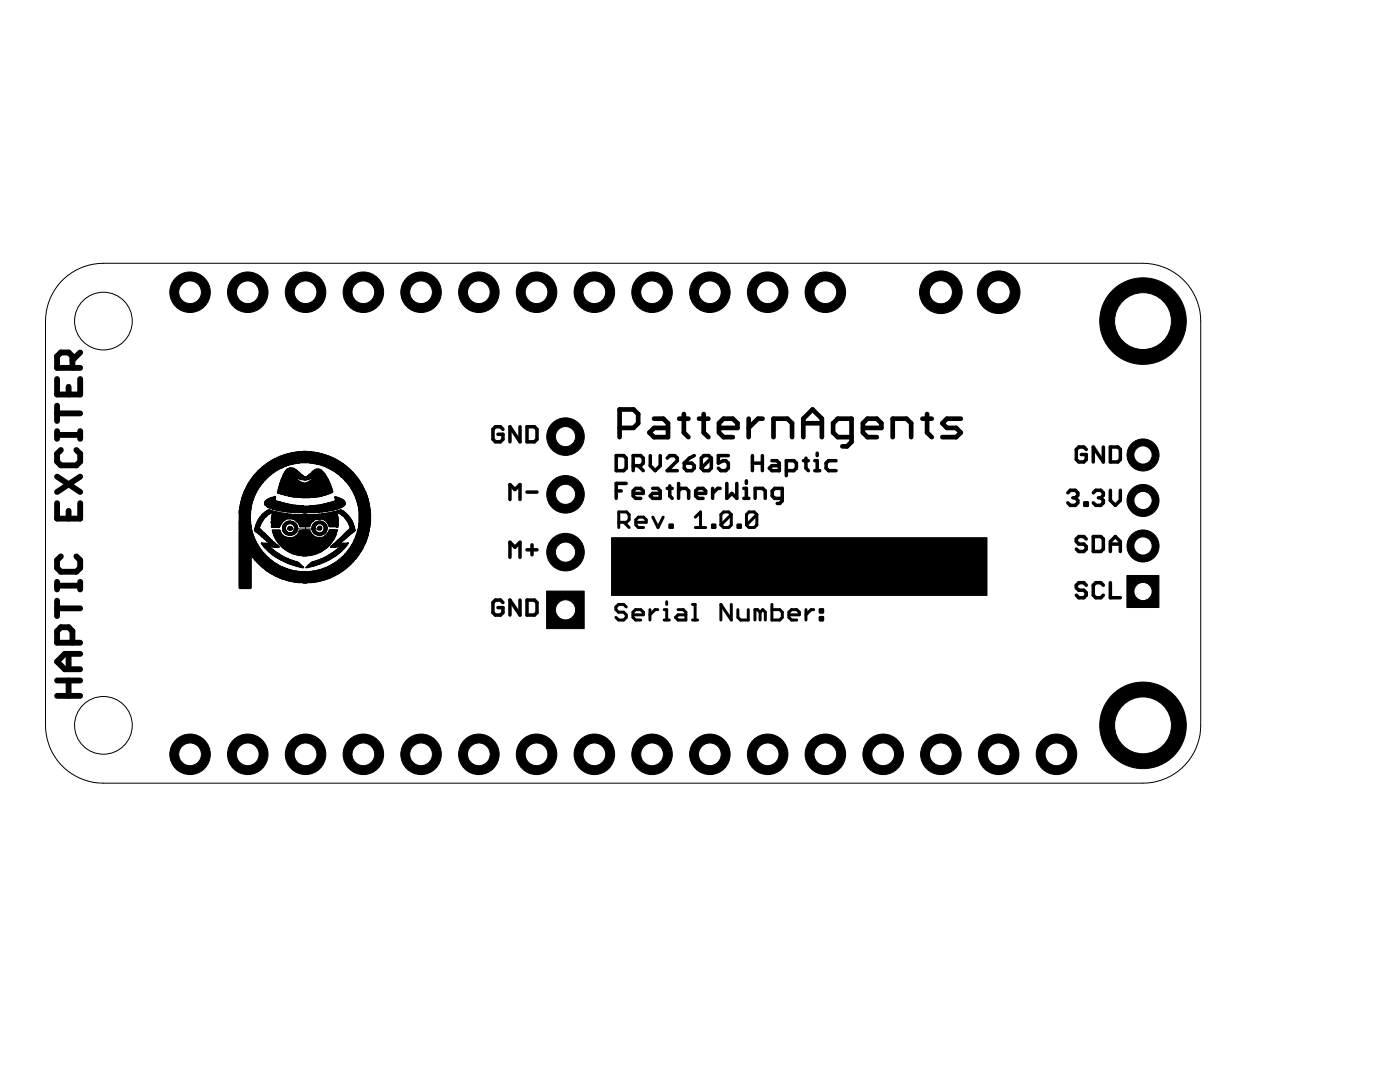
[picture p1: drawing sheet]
<svg xmlns="http://www.w3.org/2000/svg" width="279mm" height="216mm" viewBox="0 0 279 216" stroke-linecap="round" stroke-linejoin="round" font-family="sans-serif">
<g fill="none" stroke="#000" stroke-width="1.2">
<path d="M11.4 75.6v3.1h4.6v-3.1M13.7 77.2v1.5M14.5 73.4v-2.3l-.8-.8h-1.6l-.7 .8v2.3h4.6M16 70.3l-1.5 1.6M11.4 80.9v3.1M11.4 86v1.6M11.4 95.1l4.6 3.1M11.4 86.8h4.6M11.4 82.5h4.6M12.1 89.8l-.7 .8v1.5l.7 .8h3.1l.8-.8v-1.5l-.8-.8M16 86v1.6M16 95.1l-4.6 3.1"/>
<path d="M11.4 100.4v3.1h4.6v-3.1M11.4 116.1v1.5M11.4 119.9v3M11.4 116.9h4.6M12.1 111l-.7 .8v1.5l.7 .8h3.1l.8-.8v-1.5l-.8-.8M13.7 101.9v1.6M16 116.1v1.5M11.4 138.9h4.6M11.4 135.8h4.6M11.4 121.4h4.6M13.7 130.5v3M13.7 135.8v3.1"/>
<path d="M14.5 128.2v-2.3l-.8-.7h-1.6l-.7 .7v2.3h4.6M16 130.5h-3.1l-1.5 1.5 1.5 1.5h3.1"/>
</g>
<g fill="none" stroke="#000" stroke-width=".7">
<path d="M100.4 85.7l-.5-.5h-1l-.5 .5v2l.5 .5h1l.5-.5v-1h-1M101.8 99.7v-3l1 1 1-1v3M103.8 85.2v3l-2-3v3M105.2 85.2h1.5l.5 .5v2l-.5 .5h-1.5zM105.2 98.2h2M123 90.9h1.5l.5 .5v2l-.5 .5h-1.5zM123 98h1M125 96.5h-2v2.9M126.4 92.9h1.5l.5-.5v-1l-.5-.5h-1.5v3M126.4 98.4h2v-.4l-.5-.5h-1l-.5 .5v1l.5 .4h1M127.4 92.9l1 1M129.8 90.9v2l1 1 1-1v-2"/>
<path d="M130.3 97.5h1l.5 .5v1.4h-1.5l-.5-.4 .5-.6h1.5M133.2 91.4l.5-.5h1l.5 .5v.5l-2 2h2M133.2 97.5h1M133.7 96.9v2.1l.5 .4M135.4 98l.5-.5h1l.5 .5v1.4M135.4 96.5v2.9M136.6 92.4h1.5l.5 .5v.5l-.5 .5h-1l-.5-.5zM138.6 90.9l-1 .5-1 1M138.8 98.4h2v-.4l-.5-.5h-1l-.5 .5v1l.5 .4h1M142 91.4v2l-.5 .5h-1l-.5-.5M142 91.4l-.5-.5h-1l-.5 .5v2M142 91.4l-2 2"/>
<path d="M142.2 97.5v1.9M143.7 97.5h-.5l-1 .9M145.1 96.5v2.9l.9-1 1 1v-2.9M145.4 90.9h-2v1.5l1-.5h.4l.6 .5v1l-.6 .5h-1l-.4-.5M148.4 99.4h1.1M148.4 97.5h.5v1.9M148.9 95.9v.6M150.2 92.4h1.9M150.2 90.9v3M150.7 99.4v-1.9h1.5l.5 .5v1.4M152.1 90.9v3M154.1 91.9h.9l.5 .5v1.5h-1.4l-.6-.5 .6-.5h1.4"/>
<path d="M156.1 99.4h-1.5l-.5-.4v-1l.5-.5h1.5v2.4l-.5 .6h-.5M156.9 93.9h1.5l.5-.5v-1l-.5-.5h-1.5v3M160.3 91.9h1M160.8 91.4v2l.5 .5M162.6 93.9h1M162.6 91.9h.5v2M163.1 90.4v.5M166.9 91.9h-1.5l-.5 .5v1l.5 .5h1.5M213.1 98.3l.5-.5h1l.5 .5v.5l-.5 .5M214.1 99.3h.5M214.6 99.3l.5 .5v.5l-.5 .5h-1l-.5-.5M216.8 89.7l-.5-.5h-1l-.5 .5v2l.5 .5h1l.5-.5v-1h-1"/>
<path d="M218.2 98.3l.5-.5h1l.5 .5v.5l-.5 .5M219.2 99.3h.5M219.7 99.3l.5 .5v.5l-.5 .5h-1l-.5-.5M220.2 89.2v3l-2-3v3M221.6 89.2h1.5l.5 .5v2l-.5 .5h-1.5zM221.6 97.8v2l1 1 1-1v-2M101.8 111.2v-3l1 1 1-1v3M103.8 119.7v3l-2-3v3M105.2 119.7h1.5l.5 .5v2l-.5 .5h-1.5zM105.2 109.7h2M106.2 108.7v2M216.5 100.3h.5v.5h-.5z"/>
<path d="M216.8 107.5l-.5-.4h-1l-.5 .4v.6l.5 .5h1l.5 .5v.5l-.5 .4h-1l-.5-.4M216.8 116.8l-.5-.5h-1l-.5 .5v.5l.5 .5h1l.5 .5v.5l-.5 .5h-1l-.5-.5M218.2 107.1h1.5l.5 .4v2.1l-.5 .4h-1.5zM220.2 116.8l-.5-.5h-1l-.5 .5v2l.5 .5h1l.5-.5M221.6 108.6h2M221.6 110v-1.9l1-1 1 1v1.9M221.6 116.3v3h2M100.4 120.2l-.5-.5h-1l-.5 .5v2l.5 .5h1l.5-.5v-1h-1"/>
</g>
<g fill="none" stroke="#000" stroke-width=".59">
<path d="M123.5 104.2h1.6l.5-.5v-1l-.5-.5h-1.6v3.1M124.5 104.2l1.1 1.1M126.9 104.2h2.1v-.5l-.6-.5h-1l-.5 .5v1.1l.5 .5h1M130.3 103.2l1 2.1 1.1-2.1M133.7 104.8h.5v.5h-.5zM138.8 105.3h2M138.8 103.2l1-1v3.1M142.2 104.8h.5v.5h-.5zM145.9 102.7l-.5-.5h-1l-.5 .5v2.1M145.9 102.7v2.1l-.5 .5h-1l-.5-.5M145.9 102.7l-2 2.1M147.3 104.8h.5v.5h-.5z"/>
<path d="M151 102.7l-.5-.5h-1l-.5 .5v2.1M151 102.7v2.1l-.5 .5h-1l-.5-.5M151 102.7l-2 2.1M125 121.1l-.5-.5h-1.1l-.5 .5v.5l.5 .6h1.1l.5 .5v.5l-.5 .5h-1.1l-.5-.5M126.3 122.7h2.1v-.5l-.5-.6h-1.1l-.5 .6v1l.5 .5h1.1M129.7 121.6v2.1M131.3 121.6h-.6l-1 1.1M132.5 123.7h1.1M132.5 121.6h.6v2.1M133.1 120.1v.5M135.3 121.6h1.1l.5 .6v1.5h-1.6l-.5-.5 .5-.5h1.6M138.2 120.6h.5v3.1"/>
<path d="M138.2 123.7h1M145.9 120.6v3.1l-2-3.1v3.1M147.3 121.6v1.6l.5 .5h1.5v-2.1M151.7 122.2l-.5-.6h-.5v2.1M151.7 122.2v1.5M151.7 122.2l.5-.6 .5 .6v1.5M154.1 120.6v3.1h1.5l.5-.5v-1l-.5-.6h-1.5M157.4 122.7h2.1v-.5l-.5-.6h-1l-.6 .6v1l.6 .5h1M160.8 121.6v2.1M162.4 121.6h-.5l-1.1 1.1M163.7 121.6h.5v.6h-.5zM163.7 123.2h.5v.5h-.5z"/>
</g>
<g fill="#000" stroke="#000" stroke-width=".2">
<path d="M48.2 99.9l2.2 .1zM48.2 99.9h2.2zM48.1 99.8l2.4 .1zM48.1 99.7l2.4 .1zM48.2 99.7h2.3zM48.2 99.6l2.4 .1zM48.2 99.5l2.4 .1zM48.2 99.5h2.4zM48.3 99.4l2.4 .1zM48.3 99.3l2.4 .1zM48.3 99.3h2.4zM48.3 99.2l2.4 .1z"/>
<path d="M48.3 99.1l2.4 .1zM48.4 99l2.4 .1zM48.4 98.9l2.4 .1zM48.4 98.8l2.4 .1zM48.5 98.8h2.4zM48.5 98.7l2.4 .1zM48.5 98.6l2.4 .1zM48.6 98.6h2.4zM48.6 98.5l2.4 .1zM48.6 98.4l2.5 .1zM48.6 98.3l2.5 .1zM48.7 98.2l2.4 .1z"/>
<path d="M48.7 98.1l2.5 .1zM48.7 98.1h2.5zM48.8 98l2.5 .1zM48.8 97.9l2.5 .1zM48.8 97.8l2.5 .1zM48.9 97.7l2.5 .1zM48.9 97.7h2.6zM49 97.6l2.5 .1zM49 97.5l2.5 .1zM49.1 97.5h2.5zM49.1 97.4l2.5 .1zM49.1 97.3l2.6 .1z"/>
<path d="M49.1 97.2l2.6 .1zM49.2 97.2l2.5 .1zM49.2 97.1l2.6 .1zM49.3 97l2.6 .1zM49.3 97h2.6zM49.3 96.9l2.7 .1zM49.3 96.8l2.7 .1zM49.4 96.8h2.6zM49.4 96.7l2.7 .1zM49.5 96.6l2.7 .1zM49.5 96.5l2.7 .1zM49.6 96.4l2.7 .1z"/>
<path d="M49.6 96.4h2.8zM49.7 96.3l2.7 .1zM49.7 96.2l2.8 .1zM49.7 96.1l2.9 .1zM49.8 96.1l2.8 .1zM49.9 96l2.7 .1zM49.9 95.9l2.8 .1zM50 95.9h2.8zM49.9 95.8l3 .1zM50 95.7l2.9 .1zM50.1 95.7h2.9zM50.1 95.6l3 .1z"/>
<path d="M50.2 95.5l2.9 .1zM50.2 95.4l3 .1zM50.3 95.4l3 .1zM50.3 95.3l3 .1zM50.4 95.2l3 .1zM50.4 95.2h3.1zM50.5 95.1l3.1 .1zM50.5 95l3.1 .1zM50.6 95h3.1zM50.6 94.9l3.2 .1zM50.7 94.8l3.2 .1zM50.7 94.7l3.3 .1z"/>
<path d="M50.8 94.7l3.2 .1zM50.8 94.6l3.3 .1zM50.9 94.6h3.3zM51 94.5l3.3 .1zM51.1 94.4l3.3 .1zM51.1 94.3l3.4 .1zM51.2 94.3l3.4 .1zM51.3 94.2l3.4 .1zM51.3 94.1l3.5 .1zM53.2 99.7l1.7 .1zM53.3 99.7h1.6zM51.4 94.1h3.5z"/>
<path d="M53.1 99.8l1.8 .1zM53.5 99.5l1.4 .1zM53.7 99.5h1.2zM53.8 99.4l1.1 .1zM54 99.3l.9 .1zM54.8 99l.1 .1zM53.3 99.6l1.6 .1zM54.7 99.1l.3 .1zM51.4 94l3.6 .1zM54.2 99.3h.8zM54.4 99.2l.6 .1zM53 99.9h2.1z"/>
<path d="M51.5 93.9l3.6 .1zM51.5 93.9h3.7zM52.9 99.9l2.4 .1zM51.6 93.8l3.7 .1zM51.8 93.7l3.7 .1zM51.8 93.6l3.7 .1zM51.9 93.6l3.8 .1zM52 93.5l3.8 .1zM52 93.4l4 .1zM52.1 93.4l4.1 .1zM52.2 93.3l4.1 .1zM52.2 93.2l4.3 .1z"/>
<path d="M52.3 93.2h4.3zM52.4 93.1l4.3 .1zM52.5 93l4.4 .1zM52.6 93h4.5zM52.7 92.9l4.6 .1zM52.8 92.8l4.7 .1zM52.9 92.8h4.8zM53 92.7l5 .1zM53 92.6l5.3 .1zM57.7 93.4l.8 .1zM53.1 92.5l5.4 .1zM57.6 93.4l1.1 .1z"/>
<path d="M57.4 93.5l1.4 .1zM56.4 95.1l2.5 .1zM57.3 93.6l1.6 .1zM56.3 95.2h2.6zM53.3 92.5l5.6 .1zM57.2 93.6l1.8 .1zM56.3 95.3l2.7 .1zM56.3 95.2l2.7 .1zM56.2 95.4l2.9 .1zM57.1 93.7l2 .1zM56.2 95.4l3 .1zM56.2 95.5l3 .1z"/>
<path d="M57.1 93.8l2.1 .1zM56.2 95.6l3.1 .1zM57 93.9h2.3zM53.3 92.4l6 .1zM56.1 95.7h3.3zM56.1 95.7l3.3 .1zM57 93.9l2.4 .1zM56.9 94l2.5 .1zM56.1 95.8l3.4 .1zM56.9 94.1h2.6zM56 95.9h3.6zM56.9 94.1l2.7 .1z"/>
<path d="M56 95.9l3.7 .1zM56.8 94.2l2.9 .1zM56 96l3.8 .1zM56.8 94.3l3 .1zM53.4 92.3l6.4 .1zM56.7 94.3l3.2 .1zM56 96.1l3.9 .1zM56.7 94.4l3.2 .1zM56.7 94.5l3.3 .1zM56 96.1l4 .1zM56.6 94.6h3.4zM56.6 94.6l3.6 .1z"/>
<path d="M56 96.2l4.2 .1zM56.5 94.7l3.7 .1zM55.9 96.3l4.4 .1zM56.5 94.7l3.8 .1zM56.5 94.8l4 .1zM56.5 94.9l4 .1zM56.5 95h4.1zM55.9 96.4h4.8zM56.4 95l4.3 .1zM60.6 95.7l.6 .1zM60.5 90l.7 .1zM60.1 95.7h1.4z"/>
<path d="M59.9 95.6l1.8 .1zM60.2 99.3h1.6zM59.7 95.5l2.1 .1zM59.6 95.4l2.4 .1zM59.4 95.4l2.7 .1zM59.4 95.3l2.9 .1zM59.4 90.1l2.9 .1zM59.2 95.2l3.1 .1zM59.1 95.2h3.3zM59 95.1l3.5 .1zM61.2 95l1.4 .1zM58.9 90.2l3.8 .1z"/>
<path d="M59.3 99.2l3.5 .1zM58.5 90.3h4.6zM58.4 99.1l5 .1zM58.1 90.3l5.5 .1zM63.1 93.6l.6 .1zM57.8 90.4l6 .1zM58.1 99l5.8 .1zM62.9 93.6l1 .1zM62.8 93.7l1.3 .1zM57.8 99l6.3 .1zM57.6 90.5l6.5 .1zM62.7 93.8l1.4 .1z"/>
<path d="M62.6 93.9h1.6zM62.5 93.9l1.8 .1zM57.3 90.5l7 .1zM57.5 98.9l6.8 .1zM62.4 94l1.9 .1zM62.3 94.1h2.1zM62.3 94.1l2.2 .1zM57.1 90.6l7.4 .1zM62.2 94.2l2.4 .1zM57.1 98.8l7.5 .1zM62.2 94.3l2.4 .1zM62.1 94.3l2.6 .1z"/>
<path d="M62 94.4l2.7 .1zM61.8 94.6h3zM61.9 94.5l2.9 .1zM56.8 90.7l8 .1zM56.8 98.8h8.1zM61.8 94.6l3.1 .1zM61.6 94.7l3.4 .1zM61.7 94.7l3.3 .1zM61.4 94.9l3.6 .1zM61.5 94.8l3.5 .1zM56.6 90.7l8.4 .1zM56.7 98.7l8.4 .1z"/>
<path d="M61.4 95h3.7zM62.7 95.1l2.5 .1zM62.7 95l2.5 .1zM56.5 90.8l8.7 .1zM56.4 98.6l8.8 .1zM62.5 95.2l2.7 .1zM62.6 95.2h2.6zM62.5 95.3l2.8 .1zM62.4 95.4l3 .1zM62.3 95.4l3.1 .1zM56.2 90.9l9.2 .1zM56.2 98.6h9.2z"/>
<path d="M62.3 95.6l3.1 .1zM62.3 95.5l3.1 .1zM62.1 95.7l3.4 .1zM62.2 95.7h3.3zM62.1 95.8l3.5 .1zM56 91h9.6zM61.9 95.9h3.7zM55.9 98.5l9.7 .1zM61.7 96l3.9 .1zM61.8 95.9l3.9 .1zM61.6 96.1l4.1 .1zM61.5 96.1l4.2 .1z"/>
<path d="M61 96.4h4.8zM61.2 96.3l4.6 .1zM61.4 96.2l4.4 .1zM55.8 91l10 .1zM55.7 98.4l10.1 .1zM55.8 96.5l10 .1zM55.9 96.4l9.9 .1zM55.8 96.6l10.1 .1zM55.8 96.5l10.1 .1zM55.7 91.1l10.3 .1zM55.4 98.3l10.6 .1zM55.8 96.9l10.2 .1z"/>
<path d="M55.8 96.8l10.2 .1zM55.8 96.8h10.2zM55.8 96.7l10.2 .1zM55.7 97l10.4 .1zM55.7 97h10.4zM55.6 97.2l10.5 .1zM55.5 91.2h10.6zM55.7 97.1l10.4 .1zM55.4 98.3l10.8 .1zM55.5 97.5h10.7zM55.6 97.4l10.6 .1zM55.6 97.3l10.6 .1z"/>
<path d="M55.4 91.2l10.9 .1zM55.5 97.7l10.8 .1zM55.5 97.7h10.8zM55.6 97.6l10.7 .1zM55.6 97.5l10.7 .1zM55.3 98.2l11 .1zM55.5 97.9l10.8 .1zM55.5 97.8l10.8 .1zM55.3 91.3l11.1 .1zM55.4 98.1l11 .1zM55.4 98.1h11zM55.4 98l11 .1z"/>
<path d="M55.1 91.4h11.4zM55 91.4l11.7 .1zM54.8 91.5l12 .1zM54.7 91.6l12.3 .1zM54.6 91.6l12.5 .1zM66.8 99.1l.3 .1zM54.4 91.7l12.8 .1zM66.8 99.2l.5 .1zM54.3 91.8l13.1 .1zM54.2 91.8l13.3 .1zM66.8 99.3h.7zM54.1 91.9l13.5 .1z"/>
<path d="M66.8 99.3l.9 .1zM54 92l13.7 .1zM53.8 92.1h14zM66.9 99.4l1 .1zM53.7 92.1l14.2 .1zM66.9 99.5h1.1zM53.6 92.2l14.4 .1zM66.9 99.5l1.2 .1zM53.5 92.3l14.6 .1zM61.8 92.3l6.4 .1zM66.9 99.6l1.4 .1zM62.3 92.4l6 .1z"/>
<path d="M67 99.7h1.4zM62.7 92.5l5.7 .1zM67 99.7l1.5 .1zM63.1 92.5l5.5 .1zM67 99.8l1.6 .1zM63.4 92.6l5.2 .1zM66.9 99.9h1.8zM63.6 92.7l5.1 .1zM66.8 99.9l1.9 .1zM64 92.8h4.8zM64.2 92.8l4.7 .1zM64.3 92.9l4.7 .1z"/>
<path d="M64.6 93h4.5zM64.8 93l4.4 .1zM65 93.1l4.2 .1zM65.1 93.2h4.2zM65.2 93.2l4.2 .1zM65.4 93.3l4 .1zM65.5 93.4l4 .1zM65.7 93.4l4 .1zM65.8 93.5l3.9 .1zM65.9 93.6l3.9 .1zM66.1 93.6l3.8 .1zM66.2 93.7l3.7 .1z"/>
<path d="M66.3 93.8l3.7 .1zM66.4 93.9h3.7zM66.5 93.9l3.6 .1zM66.7 94l3.5 .1zM66.8 94.1h3.5zM66.9 94.1l3.5 .1zM67 94.2l3.4 .1zM67 94.3l3.5 .1zM67.2 94.3l3.4 .1zM67.3 94.5l3.3 .1zM67.2 94.4l3.4 .1zM67.4 94.6h3.3z"/>
<path d="M67.5 94.6l3.3 .1zM67.6 94.7l3.2 .1zM67.7 94.7l3.2 .1zM67.8 94.8l3.2 .1zM67.9 94.9l3.1 .1zM67.9 95h3.2zM68 95l3.1 .1zM68.1 95.1l3.1 .1zM68.3 95.2l2.9 .1zM68.1 95.2h3.2zM68.3 95.3l3 .1zM68.4 95.4l3 .1z"/>
<path d="M68.5 95.5l3 .1zM68.5 95.4l3 .1zM68.6 95.6l2.9 .1zM68.7 95.7h2.9zM68.8 95.8l2.9 .1zM68.7 95.7l3 .1zM68.8 95.9h3zM69 96l2.8 .1zM68.9 95.9l2.9 .1zM69.1 96.1l2.8 .1zM69 96.1l2.9 .1zM69.2 96.2l2.7 .1z"/>
<path d="M69.3 96.4h2.7zM69.3 96.3l2.7 .1zM69.4 96.4l2.7 .1zM69.4 96.5l2.8 .1zM69.6 96.7l2.6 .1zM69.5 96.6l2.7 .1zM69.7 96.8h2.6zM69.7 96.9l2.6 .1zM69.7 96.8l2.7 .1zM69.9 97.1l2.5 .1zM69.8 97l2.6 .1zM69.8 97h2.6z"/>
<path d="M70 97.2l2.5 .1zM70 97.4l2.6 .1zM70 97.3l2.6 .1zM70.1 97.5h2.5zM70.1 97.6l2.6 .1zM70.1 97.5l2.6 .1zM70.3 97.8l2.5 .1zM70.3 97.7l2.5 .1zM70.2 97.7h2.6zM70.4 97.9l2.5 .1zM70.5 98.1h2.4zM70.4 98l2.5 .1z"/>
<path d="M70.5 98.2l2.5 .1zM70.5 98.1l2.5 .1zM70.6 98.4l2.4 .1zM70.5 98.3l2.5 .1zM70.7 98.6l2.4 .1zM70.7 98.6h2.4zM70.6 98.5l2.5 .1zM70.8 98.8h2.4zM70.8 98.7l2.4 .1zM70.9 99l2.4 .1zM70.8 98.9l2.5 .1zM70.8 98.8l2.5 .1z"/>
<path d="M70.9 99.1l2.4 .1zM71 99.3h2.3zM71 99.2l2.3 .1zM71 99.3l2.4 .1zM71 99.4l2.4 .1zM71.2 99.7l2.3 .1zM71.1 99.7h2.4zM71.1 99.6l2.4 .1zM71.1 99.5l2.4 .1zM71.1 99.5h2.4zM71.2 99.9l2.3 .1zM71.2 99.9h2.4z"/>
<path d="M71.2 99.8l2.4 .1zM47.8 103.8l2.2 .1zM47.8 103.7l2.2 .1zM47.8 103.6l2.2 .1zM47.8 103.5l2.2 .1zM47.8 103.5h2.2zM47.8 103.4l2.2 .1zM47.8 103.3l2.2 .1zM47.8 103.3h2.2zM47.8 103.2l2.2 .1zM47.8 103.1l2.2 .1zM47.8 103.1h2.2z"/>
<path d="M47.8 103l2.2 .1zM47.8 102.9l2.2 .1zM47.8 102.8l2.2 .1zM47.8 102.8h2.2zM47.8 102.7l2.2 .1zM47.8 102.6l2.2 .1zM47.8 102.5l2.2 .1zM47.8 117.4l2.2 .1zM47.7 104.6h2.3zM47.7 104.5l2.3 .1zM47.7 104.4l2.3 .1zM47.7 104.3l2.3 .1z"/>
<path d="M47.7 104.2l2.3 .1zM47.7 104.2h2.3zM47.7 104.1l2.3 .1zM47.7 104l2.3 .1zM47.7 103.9l2.3 .1zM47.7 102.4l2.3 .1zM47.7 102.4h2.3zM47.7 102.3l2.3 .1zM47.7 102.2l2.3 .1zM47.7 102.2h2.3zM47.7 102.1l2.3 .1zM47.7 102l2.3 .1z"/>
<path d="M47.7 101.9l2.3 .1zM47.7 101.8l2.3 .1zM47.8 101.7l2.3 .1zM47.8 101.7h2.3zM47.8 101.6l2.3 .1zM47.8 101.5l2.3 .1zM47.8 101.5h2.3zM47.8 101.4l2.3 .1zM47.9 101.3l2.2 .1zM47.7 117.3l2.4 .1zM47.7 117.2l2.4 .1zM47.7 117.2h2.4z"/>
<path d="M47.7 117.1l2.4 .1zM47.7 117l2.4 .1zM47.7 116.9l2.4 .1zM47.7 116.8l2.4 .1zM47.7 116.7l2.4 .1zM47.7 116.6l2.4 .1zM47.7 116.5l2.4 .1zM47.7 116.5h2.4zM47.7 116.4l2.4 .1zM47.7 116.3l2.4 .1zM47.7 116.2l2.4 .1zM47.7 116.1l2.4 .1z"/>
<path d="M47.7 116.1h2.4zM47.7 116l2.4 .1zM47.7 115.9l2.4 .1zM47.7 115.8l2.4 .1zM47.7 115.7l2.4 .1zM47.7 115.6l2.4 .1zM47.7 115.5l2.4 .1zM47.7 115.4l2.4 .1zM47.7 115.4h2.4zM47.7 115.3l2.4 .1zM47.7 115.2l2.4 .1zM47.7 115.1l2.4 .1z"/>
<path d="M47.7 115l2.4 .1zM47.7 115h2.4zM47.7 114.9l2.4 .1zM47.7 114.8l2.4 .1zM47.7 114.7l2.4 .1zM47.7 114.7h2.4zM47.7 114.6l2.4 .1zM47.7 114.5l2.4 .1zM47.7 114.4l2.4 .1zM47.7 114.3l2.4 .1zM47.7 114.3h2.4zM47.7 114.2l2.4 .1z"/>
<path d="M47.7 114.1l2.4 .1zM47.7 114l2.4 .1zM47.7 113.9l2.4 .1zM47.7 113.8l2.4 .1zM47.7 113.7l2.4 .1zM47.7 113.6l2.4 .1zM47.7 113.6h2.4zM47.7 113.5l2.4 .1zM47.7 113.4l2.4 .1zM47.7 113.3l2.4 .1zM47.7 113.2l2.4 .1zM47.7 113.2h2.4z"/>
<path d="M47.7 113.1l2.4 .1zM47.7 113l2.4 .1zM47.7 112.9l2.4 .1zM47.7 112.9h2.4zM47.7 112.8l2.4 .1zM47.7 112.7l2.4 .1zM47.7 112.6l2.4 .1zM47.7 112.5l2.4 .1zM47.7 112.5h2.4zM47.7 112.4l2.4 .1zM47.7 112.3l2.4 .1zM47.7 112.2l2.4 .1z"/>
<path d="M47.7 112.1l2.4 .1zM47.7 112l2.4 .1zM47.7 111.9l2.4 .1zM47.7 111.8l2.4 .1zM47.7 111.8h2.4zM47.7 111.7l2.4 .1zM47.7 111.6l2.4 .1zM47.7 111.5l2.4 .1zM47.7 111.4l2.4 .1zM47.7 111.4h2.4zM47.7 111.3l2.4 .1zM47.7 111.2l2.4 .1z"/>
<path d="M47.7 111.1l2.4 .1zM47.7 111l2.4 .1zM47.7 110.9l2.4 .1zM47.7 105l2.4 .1zM47.7 104.9l2.4 .1zM47.7 104.9h2.4zM47.7 104.8l2.4 .1zM47.7 104.7l2.4 .1zM47.7 104.6l2.4 .1zM47.7 105.5l2.4 .1zM47.7 105.4l2.4 .1zM47.7 105.3l2.4 .1z"/>
<path d="M47.7 105.3h2.4zM47.7 105.2l2.4 .1zM47.7 105.1l2.4 .1zM47.7 105.1h2.4zM47.9 100.9l2.2 .1zM47.9 100.8l2.2 .1zM47.9 101.3h2.3zM47.9 101.2l2.3 .1zM47.9 101.1l2.3 .1zM47.9 101l2.3 .1zM47.7 105.7l2.5 .1zM47.7 105.6l2.5 .1z"/>
<path d="M47.7 105.5l2.5 .1zM47.9 100.8l2.3 .1zM47.9 100.7l2.3 .1zM47.9 100.6l2.3 .1zM47.9 100.6h2.3zM47.8 106l2.5 .1zM47.8 106h2.5zM47.8 105.9l2.5 .1zM47.8 105.8l2.5 .1zM48 100.5l2.3 .1zM48 100.4l2.3 .1zM48 100.4h2.3z"/>
<path d="M48 100.3l2.3 .1zM47.7 106.3l2.7 .1zM47.7 106.2l2.7 .1zM47.7 106.1l2.7 .1zM48.1 100.2l2.3 .1zM48.1 100.1l2.3 .1zM48.1 100l2.3 .1zM47.7 106.5l2.7 .1zM47.7 106.4l2.7 .1zM47.7 106.4h2.7zM47.8 106.6l2.7 .1zM47.7 106.8l2.9 .1z"/>
<path d="M47.7 106.7l2.9 .1zM47.7 107.1h3zM47.7 107l3 .1zM47.7 106.9l3 .1zM47.8 107.2l2.9 .1zM47.8 107.1l2.9 .1zM47.7 107.4l3.1 .1zM47.7 107.3l3.1 .1zM47.7 107.5l3.2 .1zM47.7 107.7l3.2 .1zM47.7 107.6l3.2 .1zM47.7 107.8l3.3 .1z"/>
<path d="M47.7 107.8h3.3zM47.8 108l3.3 .1zM47.8 107.9l3.3 .1zM47.7 108.1l3.4 .1zM47.7 108l3.4 .1zM47.7 108.3l3.5 .1zM47.7 108.2l3.5 .1zM47.7 108.2h3.5zM47.8 108.4l3.5 .1zM47.7 108.5l3.6 .1zM47.7 108.4l3.6 .1zM47.7 108.6l3.7 .1z"/>
<path d="M47.8 108.7l3.7 .1zM47.8 108.6l3.7 .1zM47.7 108.9h3.8zM47.7 108.8l3.8 .1zM47.8 108.9l3.8 .1zM47.7 109.1l4 .1zM47.7 109l4 .1zM47.7 109.2l4.1 .1zM47.7 109.1l4.1 .1zM50.9 105.3h.9zM47.8 109.3l4 .1zM50.8 105.4l1 .1z"/>
<path d="M50.9 105.3l.9 .1zM50.9 105.2l.9 .1zM50.9 105.1l.9 .1zM51 105.1h.8zM47.7 109.4l4.2 .1zM47.7 109.3l4.2 .1zM51 105l.9 .1zM51 104.9l.9 .1zM50.8 105.5l1.1 .1zM51.1 104.9h.8zM51.1 104.8l.8 .1zM51.1 104.7l.8 .1z"/>
<path d="M47.7 109.5l4.3 .1zM47.8 109.6h4.2zM50.8 105.6l1.2 .1zM51.1 104.6l.9 .1zM51.1 104.6h.9zM47.7 109.7l4.4 .1zM47.7 109.6l4.4 .1zM50.8 105.7l1.3 .1zM51.1 104.5l1 .1zM51.2 104.4l.9 .1zM51.3 104.3l.9 .1zM51.3 104.2l.9 .1z"/>
<path d="M47.7 109.7l4.5 .1zM50.8 105.7l1.4 .1zM47.7 109.8l4.5 .1zM50.8 105.8l1.4 .1zM51.3 104.2h.9zM47.7 110h4.6zM47.7 109.9l4.6 .1zM50.9 105.9l1.4 .1zM51.3 104.1l1 .1zM51.3 104l1 .1zM47.8 110l4.6 .1zM52.2 108.3l.2 .1z"/>
<path d="M50.9 106h1.5zM51.4 103.9l1 .1zM47.7 110.1l4.7 .1zM51 106l1.4 .1zM51.4 103.9l1.1 .1zM51.5 103.8l1 .1zM51.1 106.1l1.4 .1zM47.7 110.2l4.8 .1zM51.5 103.7l1 .1zM47.8 110.2l4.8 .1zM51.6 103.6l1 .1zM51.5 103.7l1.1 .1z"/>
<path d="M47.7 110.3l4.9 .1zM51.1 106.2l1.5 .1zM51.6 103.5l1.1 .1zM51.3 106.2l1.4 .1zM47.7 110.4l5 .1zM51.7 103.5h1zM51.8 103.4l.9 .1zM47.8 110.4l5 .1zM51.4 106.3l1.4 .1zM51.7 103.3l1.1 .1zM47.7 110.5l5.2 .1zM51.5 106.4h1.4z"/>
<path d="M51.8 103.3h1.1zM47.7 110.6l5.2 .1zM51.5 106.4l1.4 .1zM51.9 103.2l1 .1zM47.7 110.7l5.3 .1zM47.7 110.7h5.3zM51.6 106.5l1.4 .1zM47.7 110.8l5.4 .1zM51.8 106.6l1.3 .1zM51.9 103.1l1.2 .1zM51.9 103.1h1.2zM50.2 110.9l2.9 .1z"/>
<path d="M51.9 106.7l1.3 .1zM50.3 110.9l2.9 .1zM52 103l1.2 .1zM50.3 111l3 .1zM52 106.8l1.3 .1zM52.1 102.9l1.2 .1zM50.4 111.1l2.9 .1zM52.2 102.8l1.1 .1zM52.1 106.9l1.3 .1zM52.2 102.8h1.2zM52.2 107l1.3 .1zM52.2 102.7l1.3 .1z"/>
<path d="M50.4 111.1l3.1 .1zM52.3 102.6l1.2 .1zM50.5 111.2l3.1 .1zM52.2 107.1h1.4zM52.3 107.1l1.3 .1zM50.5 111.3l3.1 .1zM52.5 107.2l1.2 .1zM52.4 102.6l1.3 .1zM50.6 111.4h3.1zM52.6 109.1l1.1 .1zM52.6 109l1.1 .1zM52.5 107.3l1.2 .1z"/>
<path d="M50.6 111.4l3.2 .1zM52.6 107.3l1.2 .1zM50.7 111.5l3.1 .1zM52.7 109.1l1.1 .1zM52.4 102.5l1.4 .1zM52.7 107.4l1.2 .1zM53.5 101.7l.4 .1zM50.8 111.5l3.1 .1zM50.8 111.6l3.2 .1zM52.7 107.5l1.3 .1zM52.5 102.4l1.5 .1zM52.8 109.2l1.2 .1z"/>
<path d="M52.8 107.5l1.2 .1zM52.9 109.3l1.1 .1zM50.8 111.7l3.3 .1zM52.9 109.3l1.2 .1zM52.9 107.6l1.2 .1zM52.6 102.4h1.5zM53.4 101.8l.7 .1zM50.9 111.8h3.3zM53 109.4l1.2 .1zM53 107.7l1.2 .1zM51 111.8l3.3 .1zM53.1 107.8h1.2z"/>
<path d="M52.7 102.3l1.6 .1zM53.1 109.5l1.2 .1zM53.1 107.8l1.2 .1zM53.3 101.9l1 .1zM51.1 111.9l3.3 .1zM53.1 109.6h1.3zM53.2 107.9l1.2 .1zM51.1 112l3.3 .1zM53.2 109.6l1.2 .1zM53.3 108l1.1 .1zM51.2 112l3.3 .1zM53.4 108l1.1 .1z"/>
<path d="M53.1 101.9l1.4 .1zM53.3 109.7l1.3 .1zM53.5 108.1l1.1 .1zM51.3 112.1l3.4 .1zM53.3 109.7l1.4 .1zM51.3 112.2l3.4 .1zM53.4 109.8l1.3 .1zM53.6 108.2h1.1zM53.7 108.2l1.1 .1zM53.5 109.9l1.3 .1zM53.1 102l1.7 .1zM51.4 112.2l3.5 .1z"/>
<path d="M53.8 108.3l1.1 .1zM51.5 112.3l3.4 .1zM53.5 110h1.4zM52.2 108.4l2.7 .1zM52.2 108.4l2.8 .1zM53.6 110l1.4 .1zM51.5 112.4l3.6 .1zM53.7 110.1l1.4 .1zM52.2 108.5l2.9 .1zM52.9 102.1l2.2 .1zM52.3 108.6l2.8 .1zM51.6 112.5h3.6z"/>
<path d="M53.8 110.2l1.4 .1zM51.7 112.5l3.6 .1zM52.4 108.6l2.9 .1zM53.8 110.2l1.6 .1zM52.4 108.7l3 .1zM51.7 112.6l3.7 .1zM54 110.3l1.4 .1zM52.5 108.8l2.9 .1zM52.9 102.2h2.5zM52.5 108.9h3zM51.8 112.7l3.7 .1zM52.9 100l2.6 .1z"/>
<path d="M54 110.4l1.6 .1zM51.9 112.7l3.7 .1zM54.1 110.4l1.5 .1zM52.6 108.9l3 .1zM54.3 109.1l1.4 .1zM53.9 109l1.8 .1zM54.7 109.1l1 .1zM51.9 112.8l3.9 .1zM55.6 105.2l.2 .1zM52.8 102.2l3 .1zM54.2 110.5l1.6 .1zM52.9 100.1l2.9 .1z"/>
<path d="M54.2 105.1l1.6 .1zM54.2 105.1h1.6zM54.2 105l1.6 .1zM54.3 110.6l1.5 .1zM54.3 105.7l1.5 .1zM52 112.9h3.9zM54.4 105.8l1.5 .1zM54.2 104.9l1.7 .1zM54.2 104.9h1.7zM54.4 106.1l1.6 .1zM54.2 104.8l1.8 .1zM54.2 104.7l1.8 .1z"/>
<path d="M54.4 110.7h1.6zM54.4 106l1.6 .1zM54.4 106h1.6zM54.4 105.9l1.6 .1zM52.1 112.9l3.9 .1zM54.2 104.6l1.8 .1zM52.9 100.1l3.1 .1zM54.4 110.7l1.6 .1zM54.4 106.2l1.6 .1zM54.5 106.4h1.6zM54.5 106.3l1.6 .1zM54.2 104.6h1.9z"/>
<path d="M54.2 104.5l1.9 .1zM54.4 102.3l1.7 .1zM52.2 113l4 .1zM54.6 110.8l1.6 .1zM54.5 106.4l1.7 .1zM54.2 104.4l2 .1zM54.6 106.6l1.6 .1zM54.6 106.5l1.6 .1zM54.1 104.3l2.2 .1zM52.8 100.2l3.5 .1zM54.7 110.9l1.6 .1zM54.1 104.2l2.2 .1z"/>
<path d="M54.1 104.2h2.2zM54.6 106.6l1.7 .1zM52.2 113.1l4.2 .1zM54.8 110.9l1.6 .1zM54.7 106.7l1.7 .1zM54.1 104.1l2.3 .1zM54.2 104l2.3 .1zM52.8 100.3l3.7 .1zM52.4 113.2h4.1zM54.9 111l1.6 .1zM54.7 106.8l1.8 .1zM54.2 103.9l2.3 .1z"/>
<path d="M54.4 102.4h2.1zM54.7 106.8l1.9 .1zM52.4 113.2l4.3 .1zM55 111.1l1.7 .1zM54.7 106.9l2 .1zM54.2 103.9l2.5 .1zM54.2 103.8l2.5 .1zM55.1 111.1l1.7 .1zM54.7 107l2.1 .1zM52.8 100.4h4zM52.5 113.3l4.4 .1zM54.2 103.7l2.7 .1z"/>
<path d="M55.2 111.2l1.7 .1zM54.8 107.1h2.1zM56.4 105.5l.5 .1zM56.4 105.4l.5 .1zM56.4 105.3l.5 .1zM56.4 105.3h.5zM56.4 105.2l.5 .1zM56.4 105.7l.6 .1zM56.4 105.6l.6 .1zM56.4 105.1l.6 .1zM56.4 105.1h.6zM56.5 105l.5 .1z"/>
<path d="M54.2 103.6l2.8 .1zM54.4 102.4l2.6 .1zM52.6 113.3l4.5 .1zM52.8 100.4l4.3 .1zM55.4 111.3l1.7 .1zM56.5 105.8l.6 .1zM56.5 105.7l.6 .1zM56.5 104.9l.6 .1zM56.5 105.9l.6 .1zM56.5 104.9h.6zM56.5 104.8l.6 .1zM54.8 107.1l2.3 .1z"/>
<path d="M52.7 113.4l4.5 .1zM56.5 106h.7zM56.5 104.7l.7 .1zM54.2 103.5l3 .1zM55.4 111.4h1.9zM56.5 106l.8 .1zM56.6 104.6l.7 .1zM56.6 106.1l.8 .1zM52.8 113.5l4.6 .1zM54.9 107.2l2.5 .1zM52.8 100.5l4.6 .1zM56.6 106.2l.8 .1z"/>
<path d="M56.6 104.6h.8zM55.5 111.4l2 .1zM54.4 102.5l3.1 .1zM56.7 106.2l.9 .1zM56.7 104.5l.9 .1zM52.9 113.6h4.7zM55.7 111.5l1.9 .1zM52.9 100.6h4.8zM55.8 111.5l1.9 .1zM56.7 106.3l1.1 .1zM52.9 113.6l4.9 .1zM55.9 111.6l2 .1z"/>
<path d="M57.8 106.8l.1 .1zM52.9 100.6l5.1 .1zM57.7 105.7l.3 .1zM57.6 103.9l.4 .1zM56 111.7l2.1 .1zM54.2 103.5h3.9zM53 113.7l5.1 .1zM57.7 105.1h.5zM57.6 105.7l.6 .1zM54.4 102.6l3.8 .1zM57.6 105.1l.7 .1zM57.4 106.7l.9 .1z"/>
<path d="M57.4 105.5l.9 .1zM57.4 105.4l.9 .1zM56.2 111.8h2.1zM57.5 105.6l.8 .1zM57.5 105.3h.8zM57.5 105.2l.8 .1zM53.1 113.8l5.3 .1zM57.5 105.3l.9 .1zM52.9 100.7l5.5 .1zM56.3 111.8l2.2 .1zM57.3 104l1.2 .1zM57.1 104.1l1.5 .1z"/>
<path d="M57.2 106.6l1.4 .1zM53.2 113.8l5.5 .1zM57.1 106.6l1.6 .1zM57.1 104.2h1.6zM56.5 111.9l2.2 .1zM56.9 106.5l1.9 .1zM56.9 104.2l1.9 .1zM56.9 106.4l2 .1zM56.9 104.3l2 .1zM56.6 112l2.3 .1zM56.8 104.4l2.1 .1zM56.8 106.4h2.2z"/>
<path d="M57.9 106.3l1.1 .1zM56.7 104.4l2.3 .1zM52.9 100.8l6.1 .1zM54.3 102.6l4.8 .1zM58.3 106.2l.8 .1zM58.3 104.5l.8 .1zM58.4 104.6h.7zM58.3 106.2l.9 .1zM58.5 106l.7 .1zM58.5 104.7l.7 .1zM53.3 113.9l5.9 .1zM56.7 112l2.5 .1z"/>
<path d="M58.5 106.1l.7 .1zM58.5 104.6l.7 .1zM58.6 106h.7zM58.6 105.9l.7 .1zM58.7 104.9h.6zM58.6 104.8l.7 .1zM58.7 105.8l.7 .1zM58.8 105.5l.6 .1zM58.8 105.2l.6 .1zM58.8 105.1l.6 .1zM58.7 104.9l.7 .1zM58.7 105.7l.7 .1z"/>
<path d="M58.7 105.6l.7 .1zM58.7 105.1h.7zM58.7 105l.7 .1zM56.9 112.1l2.5 .1zM58.8 105.4l.6 .1zM58.8 105.3l.6 .1zM58.8 105.3h.6zM57.1 112.2l2.4 .1zM53 100.8l6.5 .1zM57.2 112.2l2.4 .1zM53.4 114l6.3 .1zM57.3 112.3l2.4 .1z"/>
<path d="M57.6 112.4l2.2 .1zM57.7 112.5h2.1zM57.9 112.5l2 .1zM58 112.6l2 .1zM58.3 112.7l1.7 .1zM58.5 112.7l1.6 .1zM58.7 112.8l1.5 .1zM58.9 112.9h1.4zM59.2 112.9l1.2 .1zM59.4 113l1.1 .1zM59.7 113.1l.8 .1zM60.3 113.2l.3 .1z"/>
<path d="M60 113.2h.6zM53.1 100.9l7.5 .1zM60.3 105.7l.3 .1zM60.8 105.7l.1 .1zM60.5 102.3l.7 .1zM60.5 116.3l.8 .1zM60.3 110.9l1 .1zM61 113.2l.4 .1zM61.1 113.2h.5zM60.9 105.7l.9 .1zM59.8 105.1h2zM59.8 104.9l2 .1z"/>
<path d="M59.8 104.9h2zM59.7 106h2.1zM59.7 105.9l2.1 .1zM59.8 105.8l2 .1zM59.8 105l2 .1zM61.2 113.1l.7 .1zM59.6 106.1l2.3 .1zM59.7 106l2.2 .1zM59.8 104.8l2.1 .1zM59.8 104.7l2.2 .1zM59.7 104.6l2.3 .1zM59.7 104.6h2.3z"/>
<path d="M59.6 106.2l2.4 .1zM59.6 104.5l2.4 .1zM59.6 110.8l2.4 .1zM59.6 104.4l2.4 .1zM59.6 106.3l2.5 .1zM59.6 106.2l2.5 .1zM59.6 104.4l2.5 .1zM59.5 106.4l2.6 .1zM59.5 106.4h2.6zM59.5 104.3l2.6 .1zM59.4 104.2l2.7 .1zM61.2 113l1 .1z"/>
<path d="M59.4 106.5l2.8 .1zM59.3 104.2h2.9zM59.4 110.7l2.9 .1zM59.4 106.6l2.9 .1zM59.4 116.2l2.9 .1zM59.3 104.1l3 .1zM59.2 104l3.2 .1zM59.3 106.7l3.2 .1zM61.3 112.9l1.2 .1zM59.1 110.7h3.4zM59.1 106.8l3.4 .1zM59 103.9l3.5 .1z"/>
<path d="M59.1 103.9l3.4 .1zM59.1 106.8l3.5 .1zM59 103.8l3.6 .1zM59 106.9l3.7 .1zM58.9 116.1l3.8 .1zM58.9 110.6l3.8 .1zM58.9 107l3.8 .1zM58.9 103.7l3.8 .1zM61.4 112.9h1.4zM58.7 107.1h4.1zM58.8 103.7l4 .1zM62.3 105.7l.6 .1z"/>
<path d="M62.3 105.6l.6 .1zM62.3 105.5l.6 .1zM62.3 105.4l.6 .1zM62.3 105.3l.6 .1zM62.3 105.3h.6zM62.3 105.2l.6 .1zM62.3 105.1l.6 .1zM61.4 112.8l1.5 .1zM62.3 105.8l.6 .1zM62.3 105.1h.6zM62.3 105l.6 .1zM62.3 104.9l.6 .1z"/>
<path d="M58.7 102.2l4.2 .1zM62.3 105.9l.7 .1zM62.3 104.9h.7zM58.7 103.6l4.3 .1zM58.6 110.5l4.4 .1zM62.4 106h.7zM62.4 104.8l.7 .1zM58.7 107.1l4.4 .1zM61.5 112.7l1.7 .1zM62.4 106l.8 .1zM62.4 104.7l.8 .1zM58.5 116.1h4.7z"/>
<path d="M58.4 110.4l4.8 .1zM62.5 106.1l.7 .1zM62.5 104.6l.7 .1zM61.6 112.7l1.8 .1zM58.3 110.4l5.1 .1zM62.5 106.2l.9 .1zM62.5 104.6h.9zM58.4 103.5l5 .1zM62.5 104.5l.9 .1zM58.1 110.3l5.4 .1zM62.5 106.2l1 .1zM58.2 116l5.4 .1z"/>
<path d="M61.7 112.6l1.9 .1zM58 110.2l5.7 .1zM62.6 106.3l1.1 .1zM61.8 112.5l2 .1zM57.8 110.2l6 .1zM63.7 106.8l.1 .1zM57.8 102.2h6zM57.8 115.9l6.1 .1zM61.8 112.5h2.1zM57.7 110.1l6.3 .1zM63.6 105l.4 .1zM63.6 103.9l.4 .1z"/>
<path d="M63.5 105.7l.6 .1zM63.4 103.5l.7 .1zM61.9 112.4l2.2 .1zM63.4 105.6l.7 .1zM63.4 105.1l.7 .1zM57.5 115.8l6.6 .1zM57.5 110l6.6 .1zM63.4 105.5l.7 .1zM63.5 105.1h.6zM63.4 106.7l.8 .1zM63.4 105.5l.8 .1zM63.4 105.4l.8 .1z"/>
<path d="M63.4 105.3l.8 .1zM63.4 105.3h.8zM63.4 105.2l.8 .1zM62 112.3l2.3 .1zM57.4 110h6.9zM57.3 109.9l7 .1zM63.2 104l1.1 .1zM57.3 115.8l7 .1zM57.2 109.8l7.2 .1zM62.1 112.2l2.4 .1zM63.1 106.6l1.4 .1zM63.1 104.1l1.4 .1z"/>
<path d="M57.2 102.1l7.3 .1zM57.1 109.7l7.4 .1zM62.9 106.6l1.7 .1zM62.9 104.2h1.7zM62.1 112.2l2.5 .1zM57 109.7l7.6 .1zM62.9 106.5l1.8 .1zM62.9 104.2l1.8 .1zM57.1 115.7l7.6 .1zM62.2 112.1l2.5 .1zM56.9 109.6l7.8 .1zM62.7 106.4l2.1 .1z"/>
<path d="M62.7 104.3l2.1 .1zM56.8 109.6h8zM62.7 106.4h2.2zM62.7 104.4l2.2 .1zM56.9 115.6l8 .1zM62.4 112l2.5 .1zM56.7 109.5l8.2 .1zM63.9 106.3l1.1 .1zM64.1 104.5l.9 .1zM62.6 104.4l2.4 .1zM56.6 109.4l8.4 .1zM64.1 106.2l.9 .1z"/>
<path d="M64.3 106.2l.7 .1zM64.3 104.6h.7zM56.6 102l8.4 .1zM56.7 115.6l8.4 .1zM62.7 112l2.4 .1zM64.3 106.1l.8 .1zM64.4 106l.7 .1zM64.3 104.6l.8 .1zM56.5 109.3l8.7 .1zM64.5 106h.7zM64.5 104.8l.7 .1zM64.5 105.9l.7 .1z"/>
<path d="M64.4 104.7l.8 .1zM62.9 111.9l2.3 .1zM64.6 105.8l.6 .1zM64.6 105.7l.6 .1zM64.7 105.6l.5 .1zM64.7 105.5l.5 .1zM64.7 105.1l.5 .1zM64.7 105.1h.5zM64.6 105l.6 .1zM64.6 104.9l.6 .1zM64.6 104.9h.6zM56.4 115.5l8.9 .1z"/>
<path d="M56.4 109.2l8.9 .1zM64.7 105.5l.6 .1zM64.7 105.4l.6 .1zM64.7 105.3l.6 .1zM64.7 105.3h.6zM64.7 105.2l.6 .1zM63.2 111.8l2.2 .1zM56.3 109.1l9.1 .1zM56.2 109.1l9.2 .1zM56.2 101.9l9.2 .1zM56.1 115.4l9.4 .1zM63.4 111.8h2.1z"/>
<path d="M56.2 109l9.3 .1zM56.1 108.9l9.5 .1zM56 108.9h9.6zM63.6 111.7l2.1 .1zM56 115.4h9.7zM56 108.8l9.7 .1zM63.7 111.6l2.1 .1zM55.9 108.7l9.9 .1zM55.8 115.3l10 .1zM55.8 108.6l10 .1zM63.9 111.5l2 .1zM55.8 108.6l10.1 .1z"/>
<path d="M55.8 101.9l10.1 .1zM55.7 108.5l10.2 .1zM64.1 111.5l1.9 .1zM55.6 108.4l10.4 .1zM55.7 115.2l10.4 .1zM55.6 108.4l10.5 .1zM55.5 115.1l10.6 .1zM64.3 111.4l1.8 .1zM55.5 108.3l10.6 .1zM55.5 108.2l10.6 .1zM64.4 111.4h1.8zM55.5 108.2h10.7z"/>
<path d="M55.4 115.1l10.9 .1zM55.4 108.1l10.9 .1zM64.6 111.3l1.7 .1zM55.3 108l11 .1zM55.4 101.8l10.9 .1zM55.3 107.9l11.1 .1zM55.2 115l11.3 .1zM55.2 107.8l11.3 .1zM64.7 111.2l1.8 .1zM55.1 107.8h11.4zM64.8 111.1l1.7 .1zM55.1 107.7l11.4 .1z"/>
<path d="M55.1 115h11.5zM55.1 107.6l11.5 .1zM55 107.5l11.6 .1zM55.1 101.7l11.5 .1zM55 107.5l11.7 .1zM65 111.1l1.7 .1zM54.9 107.4l11.8 .1zM54.9 114.9l11.8 .1zM54.9 107.3l11.8 .1zM65.1 111l1.7 .1zM54.9 107.3l11.9 .1zM58.3 107.2l8.5 .1z"/>
<path d="M54.8 101.7h12zM64.5 107.1l2.3 .1zM54.8 114.8l12.1 .1zM65.2 110.9l1.7 .1zM64.6 107.1h2.3zM64.7 107l2.2 .1zM64.7 106.9l2.3 .1zM65.7 105.7l1.3 .1zM66 109.1l1 .1zM64.9 106.8l2.1 .1zM54.7 114.7l12.3 .1zM65.4 110.9l1.6 .1z"/>
<path d="M65 106.8l2 .1zM65 106.7l2 .1zM65.1 106.6l1.9 .1zM54.5 114.7h12.6zM65.2 106.6l1.9 .1zM65.2 106.5l1.9 .1zM65.3 106.4l1.8 .1zM54.6 101.6l12.5 .1zM65.5 110.8l1.6 .1zM65.3 106.4h1.9zM65.4 106.3l1.8 .1zM65.5 106.2l1.7 .1z"/>
<path d="M65.6 110.7l1.6 .1zM64.7 102.4l2.5 .1zM65.6 106.1l1.6 .1zM65.6 106l1.6 .1zM65.6 106h1.6zM65.2 102.4h2zM65.6 102.3l1.6 .1zM54.4 114.6l12.9 .1zM65.7 110.7h1.6zM65.7 105.9l1.6 .1zM65.7 105.8l1.6 .1zM65.7 105.7l1.6 .1z"/>
<path d="M67.2 105.7l.1 .1zM54.3 102.7l13 .1zM62.6 102.6l4.7 .1zM63.5 102.6l3.8 .1zM64.2 102.5l3.1 .1zM54.4 101.5l12.9 .1zM54.3 114.5l13.1 .1zM54.3 102.9l13.1 .1zM54.3 102.8l13.1 .1zM54.3 102.8h13.1zM65.8 110.6l1.6 .1zM65.7 105l1.7 .1z"/>
<path d="M65.7 104.9l1.7 .1zM65.6 104.9h1.8zM64.3 103.5l3.1 .1zM54.2 103.2l13.2 .1zM54.2 103.1l13.2 .1zM54.2 103.1h13.2zM54.2 103l13.2 .1zM65.9 110.5l1.6 .1zM65.9 109.1l1.6 .1zM67.2 105.1l.3 .1zM65.7 105.1h1.8zM58.2 103.5h9.3z"/>
<path d="M54.2 103.4l13.3 .1zM54.2 103.3l13.3 .1zM54.2 103.3h13.3zM54.2 114.5l13.3 .1zM65.5 104.7l2 .1zM65.5 104.6l2 .1zM65.5 104.6h2zM65.5 104.5l2 .1zM65 103.9l2.5 .1zM64.7 103.7l2.8 .1zM66 110.4l1.5 .1zM65.6 104.8l1.9 .1z"/>
<path d="M65.4 104.4l2.1 .1zM65.3 104.3l2.2 .1zM65.3 104.2l2.2 .1zM65.2 104.2h2.3zM65.2 104.1l2.3 .1zM65.2 104l2.3 .1zM65.1 103.9l2.4 .1zM64.8 103.8l2.7 .1zM64.4 103.6l3.1 .1zM54.1 114.4l13.5 .1zM66.1 110.4l1.5 .1zM54.1 101.5h13.5z"/>
<path d="M54 114.3l13.7 .1zM54 101.4l13.7 .1zM66.2 110.3l1.5 .1zM66.4 110.2l1.4 .1zM53.8 114.3h14.1zM66.5 110.2l1.4 .1zM53.8 101.3l14.1 .1zM53.7 114.2l14.2 .1zM66.8 108.3l1.1 .1zM66.5 110.1l1.5 .1zM66.9 108.2l1.1 .1zM53.6 114.1l14.5 .1z"/>
<path d="M53.6 101.3h14.5zM66.7 110l1.4 .1zM67 108.2h1.1zM53.5 114l14.6 .1zM67 108.1l1.1 .1zM66.8 110h1.4zM67.9 101.7l.3 .1zM53.5 101.2l14.7 .1zM66.8 109.9l1.4 .1zM62 114l6.3 .1zM67 109.8l1.3 .1zM67.1 108l1.2 .1z"/>
<path d="M67.6 101.8l.7 .1zM67 109.7l1.3 .1zM67.2 108l1.1 .1zM53.3 101.1l15 .1zM62.4 113.9l6 .1zM67.1 109.7l1.3 .1zM67.4 101.9l1 .1zM53.3 101l15.1 .1zM67.2 107.9l1.2 .1zM63 113.8l5.5 .1zM53.2 101l15.3 .1zM67.2 109.6l1.3 .1z"/>
<path d="M67.3 109.6h1.2zM67.3 107.8l1.2 .1zM63.2 113.8l5.4 .1zM67.2 101.9l1.4 .1zM63.5 113.7l5.1 .1zM67.4 109.5l1.2 .1zM67.4 107.8h1.2zM66.9 102l1.7 .1zM61.7 100.9l6.9 .1zM67.5 109.4l1.2 .1zM67.5 107.7l1.2 .1zM66.6 102.1l2.1 .1z"/>
<path d="M67.5 107.6l1.2 .1zM62.7 100.8l6 .1zM66.5 100l2.2 .1zM63.8 113.6l5 .1zM67.6 109.3l1.2 .1zM63.2 100.8l5.6 .1zM66.3 102.2h2.5zM64.1 113.6h4.7zM67.6 107.5l1.2 .1zM63.8 100.7l5 .1zM64.1 100.6l4.7 .1zM66.1 100.1l2.7 .1z"/>
<path d="M66.3 100.1l2.5 .1zM64.3 113.5l4.6 .1zM67.7 109.2l1.2 .1zM67.7 107.5l1.2 .1zM65.9 102.2l3 .1zM64.7 100.5l4.2 .1zM65.1 100.4l3.8 .1zM65.3 100.4h3.6zM65.6 100.3l3.3 .1zM65.8 100.2l3.1 .1zM64.5 100.6h4.4zM67.9 109.1l1.1 .1z"/>
<path d="M67.4 102.3l1.6 .1zM67.8 109.1l1.2 .1zM64.4 113.4l4.6 .1zM67.8 107.4l1.2 .1zM67.6 102.4h1.4zM66 109l3 .1zM64.6 113.3l4.5 .1zM66.1 108.9l3 .1zM67.9 107.3l1.2 .1zM67.7 102.4l1.4 .1zM64.8 113.3l4.4 .1zM66.1 108.9h3.1z"/>
<path d="M66.2 108.8l3 .1zM67.9 107.3l1.3 .1zM67.9 102.5l1.3 .1zM65 113.2l4.2 .1zM68 107.2l1.2 .1zM68 102.6l1.2 .1zM66.3 108.7l3 .1zM68.1 107.1l1.2 .1zM68.1 102.6l1.2 .1zM65.2 113.2h4.1zM66.4 108.6l2.9 .1zM65.3 113.1l4.1 .1z"/>
<path d="M66.5 108.6l2.9 .1zM66.5 108.5l2.9 .1zM68.2 107.1h1.2zM68.2 102.7l1.2 .1zM66.7 108.4l2.7 .1zM68.2 107l1.2 .1zM68.2 102.8h1.2zM65.4 113l4.1 .1zM66.8 108.4l2.7 .1zM68.3 106.9l1.2 .1zM69.3 108.3l.2 .1zM68.3 102.8l1.2 .1z"/>
<path d="M65.6 112.9l4 .1zM68.4 102.9l1.2 .1zM65.7 112.9h4zM68.3 106.8l1.4 .1zM68.6 103l1.1 .1zM68.6 103.1h1.1zM65.9 112.8l3.8 .1zM68.4 106.8l1.3 .1zM68.7 103.1l1 .1zM66 112.7l3.8 .1zM68.5 106.7l1.3 .1zM68.7 103.2l1.1 .1z"/>
<path d="M66.1 112.7l3.8 .1zM68.6 106.6l1.3 .1zM68.8 103.3l1.1 .1zM68.8 103.3h1.1zM66.3 112.6l3.7 .1zM68.9 103.4l1.1 .1zM68.7 106.5l1.3 .1zM66.3 112.5l3.7 .1zM69 103.5l1 .1zM69 103.5h1zM66.5 112.5h3.6zM69 103.6l1.1 .1z"/>
<path d="M66.6 112.4l3.5 .1zM68.7 106.4l1.4 .1zM69.2 103.7l.9 .1zM69.1 103.7l1 .1zM66.7 112.3l3.5 .1zM69.2 103.9l1 .1zM68.8 106.4h1.4zM69.2 103.8l1 .1zM66.8 112.2l3.5 .1zM68.9 106.3l1.4 .1zM69.3 104l1 .1zM69.3 103.9l1 .1z"/>
<path d="M66.9 112.2l3.5 .1zM69.5 104.2h.9zM69.4 104.1l1 .1zM67 112.1l3.4 .1zM69 106.2l1.4 .1zM69.5 104.3l.9 .1zM69.4 104.2l1 .1zM67.1 112l3.4 .1zM69 106.2l1.5 .1zM69.6 104.5l.9 .1zM69.6 104.4l.9 .1zM69.5 104.4l1 .1z"/>
<path d="M67.2 112l3.3 .1zM69.1 106.1l1.4 .1zM69.7 104.7l.8 .1zM69.7 104.6l.8 .1zM69.6 104.6h1zM67.3 111.9l3.3 .1zM69.7 104.9l.9 .1zM69.7 104.9h.9zM69.7 104.8l.9 .1zM67.4 111.8l3.3 .1zM67.5 111.8h3.2zM69.2 106l1.5 .1z"/>
<path d="M69.8 105.1h.9zM69.8 105l.9 .1zM69.9 105.1l.8 .1zM67.6 111.7l3.2 .1zM69.2 106h1.6zM69.9 105.4l.9 .1zM69.9 105.3l.9 .1zM69.9 105.3h.9zM69.9 105.2l.9 .1zM69.8 105.5l1 .1zM67.6 111.6l3.2 .1zM69.6 105.7l1.2 .1z"/>
<path d="M69.3 105.9l1.5 .1zM69.7 105.6l1.1 .1zM69.7 105.5l1.1 .1zM67.8 111.5l3.1 .1zM69.4 105.8l1.5 .1zM69.5 105.7l1.4 .1zM67.9 111.5l3.1 .1zM67.9 111.4l3.2 .1zM68 111.4h3.1zM68.1 111.3l3 .1zM68.1 111.2l3.1 .1zM68.2 111.1l3 .1z"/>
<path d="M68.3 111.1l3 .1zM68.4 111l2.9 .1zM68.5 110.9l2.9 .1zM68.5 110.9l3 .1zM68.7 110.7l2.8 .1zM68.6 110.8l2.9 .1zM68.8 110.7h2.8zM68.7 110.6l3 .1zM68.8 110.5l2.9 .1zM68.9 110.4l2.8 .1zM69 110.4l2.8 .1zM69 110.3l2.8 .1z"/>
<path d="M69.1 110.2l2.8 .1zM69.2 110.2l2.7 .1zM69.2 110.1l2.7 .1zM69.3 110l2.7 .1zM69.3 110h2.8zM69.4 109.9l2.7 .1zM69.4 109.8l2.8 .1zM69.5 109.7l2.7 .1zM69.7 109.6h2.6zM69.6 109.6l2.7 .1zM69.7 109.5l2.7 .1zM69.9 109.3l2.5 .1z"/>
<path d="M69.7 109.4l2.7 .1zM69.8 109.3l2.6 .1zM69.9 109.2l2.6 .1zM70 109.1l2.5 .1zM69.9 109.1l2.7 .1zM70 109l2.6 .1zM70.1 108.9l2.5 .1zM70.1 108.9h2.5zM70.1 108.8l2.6 .1zM70.1 108.7l2.6 .1zM70.2 108.6l2.6 .1zM70.3 108.6l2.5 .1z"/>
<path d="M70.3 108.5l2.5 .1zM70.4 108.4l2.5 .1zM70.4 108.3l2.5 .1zM70.5 108.2l2.5 .1zM70.5 108.2h2.5zM70.6 108.1l2.4 .1zM70.5 108l2.5 .1zM70.6 107.9l2.4 .1zM70.7 107.8h2.4zM70.7 107.7l2.4 .1zM70.6 107.8l2.5 .1zM70.8 107.6l2.4 .1z"/>
<path d="M70.8 107.5l2.4 .1zM70.8 107.5l2.5 .1zM70.8 107.4l2.5 .1zM70.9 107.3l2.4 .1zM70.9 107.2l2.4 .1zM71 107.1l2.3 .1zM71 107.1h2.4zM71 107l2.4 .1zM71 106.9l2.4 .1zM71.1 106.8l2.4 .1zM71.1 106.7l2.4 .1zM71.1 106.6l2.4 .1z"/>
<path d="M71.2 106.6l2.3 .1zM71.2 106.4h2.3zM71.2 106.3l2.3 .1zM71.2 100l2.3 .1zM71.2 106.5l2.4 .1zM71.2 106.4l2.4 .1zM71.3 106.2l2.3 .1zM71.3 106.1l2.3 .1zM71.3 106l2.3 .1zM71.3 100.3l2.3 .1zM71.3 100.2l2.3 .1zM71.3 100.1l2.3 .1z"/>
<path d="M71.2 100.1l2.4 .1zM71.3 106h2.4zM71.4 105.9l2.3 .1zM71.4 105.8l2.3 .1zM71.4 105.7l2.3 .1zM71.4 100.6l2.3 .1zM71.4 100.6h2.3zM71.4 100.5l2.3 .1zM71.4 100.4l2.3 .1zM71.3 100.4h2.4zM71.5 105.6l2.2 .1zM71.5 105.5l2.2 .1z"/>
<path d="M71.5 105.4l2.2 .1zM71.5 105.3l2.2 .1zM71.5 105.3h2.2zM71.5 101l2.2 .1zM71.5 100.9l2.2 .1zM71.5 100.8l2.2 .1zM71.5 100.7l2.2 .1zM71.5 105.2l2.3 .1zM71.5 105.1l2.3 .1zM71.6 105.1h2.2zM71.6 105l2.2 .1zM71.6 104.9l2.2 .1z"/>
<path d="M71.6 104.9h2.2zM71.6 104.8l2.2 .1zM71.6 101.5l2.2 .1zM71.6 101.5h2.2zM71.6 101.4l2.2 .1zM71.6 101.3l2.2 .1zM71.5 101.3h2.3zM71.5 101.2l2.3 .1zM71.5 101.1l2.3 .1zM71.7 104.4l2.2 .1zM71.7 104.3l2.2 .1zM71.7 104.2l2.2 .1z"/>
<path d="M71.7 104.2h2.2zM71.7 104.1l2.2 .1zM71.7 104l2.2 .1zM71.7 102.3l2.2 .1zM71.7 102.2l2.2 .1zM71.7 102.2h2.2zM71.7 102.1l2.2 .1zM71.7 102l2.2 .1zM71.7 101.9l2.2 .1zM71.6 104.7l2.3 .1zM71.6 104.6l2.3 .1zM71.6 104.6h2.3z"/>
<path d="M71.6 104.5l2.3 .1zM71.6 104.4l2.3 .1zM71.6 101.9l2.3 .1zM71.6 101.8l2.3 .1zM71.6 101.7l2.3 .1zM71.6 101.7h2.3zM71.6 101.6l2.3 .1zM71.7 103.9l2.3 .1zM71.7 103.8l2.3 .1zM71.7 103.7l2.3 .1zM71.7 103.6l2.3 .1zM71.7 103.5l2.3 .1z"/>
<path d="M71.7 103.5h2.3zM71.7 103.4l2.3 .1zM71.7 103.3l2.3 .1zM71.7 103.3h2.3zM71.7 103.2l2.3 .1zM71.7 103.1l2.3 .1zM71.7 103.1h2.3zM71.7 103l2.3 .1zM71.7 102.9l2.3 .1zM71.7 102.8l2.3 .1zM71.7 102.8h2.3zM71.7 102.7l2.3 .1z"/>
<path d="M71.7 102.6l2.3 .1zM71.7 102.5l2.3 .1zM71.7 102.4l2.3 .1zM71.7 102.4h2.3zM122 107.3h75v11.5h-75z"/>
</g>
<g fill="none" stroke="#000" stroke-width=".93">
<path d="M123.7 85.4h2.7l1-.9v-1.9l-1-.9h-2.7v5.5M130.5 83.5h1.9l.9 1v2.7h-2.8l-.9-.9 .9-.9h2.8M135.6 83.5h1.8M136.5 82.6v3.7l.9 .9M139.5 83.5h1.9M140.4 82.6v3.7l1 .9M143.5 85.4h3.7v-.9l-1-1h-1.8l-.9 1v1.8l.9 .9h1.8M149.4 83.5v3.7M152.2 83.5h-.9l-1.9 1.9M154.4 87.2v-3.7h2.7l1 1v2.7M160.3 87.2v-3.7l1.9-1.8 1.8 1.8v3.7M160.3 84.5h3.7"/>
<path d="M169.9 87.2h-2.7l-.9-.9v-1.8l.9-1h2.7v4.7l-.9 .9h-.9M172.2 85.4h3.7v-.9l-.9-1h-1.9l-.9 1v1.8l.9 .9h1.9M178.2 87.2v-3.7h2.7l.9 1v2.7M184.1 83.5h1.8M185 82.6v3.7l.9 .9M191.7 83.5h-2.7l-.9 1 .9 .9h1.8l.9 .9-.9 .9h-2.7"/>
</g>
<path d="M58.3 105.6h5.3M61 102.9v5.3" fill="none" stroke="#000" stroke-width=".2"/>
<circle cx="228.1" cy="64.1" r="8.6" fill="#000" stroke="#000" stroke-width=".2"/>
<circle cx="228.1" cy="64.1" r="5.7" fill="#fff" stroke="#000" stroke-width=".2"/>
<circle cx="228.1" cy="144.7" r="8.6" fill="#000" stroke="#000" stroke-width=".2"/>
<circle cx="228.1" cy="144.7" r="5.7" fill="#fff" stroke="#000" stroke-width=".2"/>
<circle cx="164.7" cy="58.3" r="4" fill="#000" stroke="#000" stroke-width=".2"/>
<circle cx="164.7" cy="58.3" r="2.27" fill="#fff" stroke="#000" stroke-width=".2"/>
<circle cx="153.2" cy="58.3" r="4" fill="#000" stroke="#000" stroke-width=".2"/>
<circle cx="153.2" cy="58.3" r="2.27" fill="#fff" stroke="#000" stroke-width=".2"/>
<circle cx="141.7" cy="58.3" r="4" fill="#000" stroke="#000" stroke-width=".2"/>
<circle cx="141.7" cy="58.3" r="2.27" fill="#fff" stroke="#000" stroke-width=".2"/>
<circle cx="130.1" cy="58.3" r="4" fill="#000" stroke="#000" stroke-width=".2"/>
<circle cx="130.1" cy="58.3" r="2.27" fill="#fff" stroke="#000" stroke-width=".2"/>
<circle cx="118.6" cy="58.3" r="4" fill="#000" stroke="#000" stroke-width=".2"/>
<circle cx="118.6" cy="58.3" r="2.27" fill="#fff" stroke="#000" stroke-width=".2"/>
<circle cx="107.1" cy="58.3" r="4" fill="#000" stroke="#000" stroke-width=".2"/>
<circle cx="107.1" cy="58.3" r="2.27" fill="#fff" stroke="#000" stroke-width=".2"/>
<circle cx="95.6" cy="58.3" r="4" fill="#000" stroke="#000" stroke-width=".2"/>
<circle cx="95.6" cy="58.3" r="2.27" fill="#fff" stroke="#000" stroke-width=".2"/>
<circle cx="84" cy="58.3" r="4" fill="#000" stroke="#000" stroke-width=".2"/>
<circle cx="84" cy="58.3" r="2.27" fill="#fff" stroke="#000" stroke-width=".2"/>
<circle cx="72.5" cy="58.3" r="4" fill="#000" stroke="#000" stroke-width=".2"/>
<circle cx="72.5" cy="58.3" r="2.27" fill="#fff" stroke="#000" stroke-width=".2"/>
<circle cx="61" cy="58.3" r="4" fill="#000" stroke="#000" stroke-width=".2"/>
<circle cx="61" cy="58.3" r="2.27" fill="#fff" stroke="#000" stroke-width=".2"/>
<circle cx="49.4" cy="58.3" r="4" fill="#000" stroke="#000" stroke-width=".2"/>
<circle cx="49.4" cy="58.3" r="2.27" fill="#fff" stroke="#000" stroke-width=".2"/>
<circle cx="37.9" cy="58.3" r="4" fill="#000" stroke="#000" stroke-width=".2"/>
<circle cx="37.9" cy="58.3" r="2.27" fill="#fff" stroke="#000" stroke-width=".2"/>
<circle cx="164.7" cy="150.5" r="4" fill="#000" stroke="#000" stroke-width=".2"/>
<circle cx="164.7" cy="150.5" r="2.27" fill="#fff" stroke="#000" stroke-width=".2"/>
<circle cx="153.2" cy="150.5" r="4" fill="#000" stroke="#000" stroke-width=".2"/>
<circle cx="153.2" cy="150.5" r="2.27" fill="#fff" stroke="#000" stroke-width=".2"/>
<circle cx="141.7" cy="150.5" r="4" fill="#000" stroke="#000" stroke-width=".2"/>
<circle cx="141.7" cy="150.5" r="2.27" fill="#fff" stroke="#000" stroke-width=".2"/>
<circle cx="130.1" cy="150.5" r="4" fill="#000" stroke="#000" stroke-width=".2"/>
<circle cx="130.1" cy="150.5" r="2.27" fill="#fff" stroke="#000" stroke-width=".2"/>
<circle cx="118.6" cy="150.5" r="4" fill="#000" stroke="#000" stroke-width=".2"/>
<circle cx="118.6" cy="150.5" r="2.27" fill="#fff" stroke="#000" stroke-width=".2"/>
<circle cx="107.1" cy="150.5" r="4" fill="#000" stroke="#000" stroke-width=".2"/>
<circle cx="107.1" cy="150.5" r="2.27" fill="#fff" stroke="#000" stroke-width=".2"/>
<circle cx="95.6" cy="150.5" r="4" fill="#000" stroke="#000" stroke-width=".2"/>
<circle cx="95.6" cy="150.5" r="2.27" fill="#fff" stroke="#000" stroke-width=".2"/>
<circle cx="84" cy="150.5" r="4" fill="#000" stroke="#000" stroke-width=".2"/>
<circle cx="84" cy="150.5" r="2.27" fill="#fff" stroke="#000" stroke-width=".2"/>
<circle cx="72.5" cy="150.5" r="4" fill="#000" stroke="#000" stroke-width=".2"/>
<circle cx="72.5" cy="150.5" r="2.27" fill="#fff" stroke="#000" stroke-width=".2"/>
<circle cx="61" cy="150.5" r="4" fill="#000" stroke="#000" stroke-width=".2"/>
<circle cx="61" cy="150.5" r="2.27" fill="#fff" stroke="#000" stroke-width=".2"/>
<circle cx="49.4" cy="150.5" r="4" fill="#000" stroke="#000" stroke-width=".2"/>
<circle cx="49.4" cy="150.5" r="2.27" fill="#fff" stroke="#000" stroke-width=".2"/>
<circle cx="37.9" cy="150.5" r="4" fill="#000" stroke="#000" stroke-width=".2"/>
<circle cx="37.9" cy="150.5" r="2.27" fill="#fff" stroke="#000" stroke-width=".2"/>
<circle cx="176.3" cy="150.5" r="4" fill="#000" stroke="#000" stroke-width=".2"/>
<circle cx="176.3" cy="150.5" r="2.27" fill="#fff" stroke="#000" stroke-width=".2"/>
<circle cx="187.8" cy="150.5" r="4" fill="#000" stroke="#000" stroke-width=".2"/>
<circle cx="187.8" cy="150.5" r="2.27" fill="#fff" stroke="#000" stroke-width=".2"/>
<circle cx="199.3" cy="150.5" r="4" fill="#000" stroke="#000" stroke-width=".2"/>
<circle cx="199.3" cy="150.5" r="2.27" fill="#fff" stroke="#000" stroke-width=".2"/>
<circle cx="210.8" cy="150.5" r="4" fill="#000" stroke="#000" stroke-width=".2"/>
<circle cx="210.8" cy="150.5" r="2.27" fill="#fff" stroke="#000" stroke-width=".2"/>
<path d="M224.9 114.8h6.4v6.4h-6.4z" fill="#000" stroke="#000" stroke-width=".2"/>
<circle cx="228.1" cy="118" r="1.82" fill="#fff" stroke="#000" stroke-width=".2"/>
<circle cx="228.1" cy="108.9" r="3.2" fill="#000" stroke="#000" stroke-width=".2"/>
<circle cx="228.1" cy="108.9" r="1.82" fill="#fff" stroke="#000" stroke-width=".2"/>
<circle cx="228.1" cy="99.9" r="3.2" fill="#000" stroke="#000" stroke-width=".2"/>
<circle cx="228.1" cy="99.9" r="1.82" fill="#fff" stroke="#000" stroke-width=".2"/>
<circle cx="228.1" cy="90.8" r="3.2" fill="#000" stroke="#000" stroke-width=".2"/>
<circle cx="228.1" cy="90.8" r="1.82" fill="#fff" stroke="#000" stroke-width=".2"/>
<circle cx="199.3" cy="58.3" r="4.3" fill="#000" stroke="#000" stroke-width=".2"/>
<circle cx="199.3" cy="58.3" r="2.31" fill="#fff" stroke="#000" stroke-width=".2"/>
<circle cx="187.8" cy="58.3" r="4.3" fill="#000" stroke="#000" stroke-width=".2"/>
<circle cx="187.8" cy="58.3" r="2.31" fill="#fff" stroke="#000" stroke-width=".2"/>
<path d="M109.1 117.9h7.5v7.5h-7.5z" fill="#000" stroke="#000" stroke-width=".2"/>
<circle cx="112.9" cy="121.7" r="2.01" fill="#fff" stroke="#000" stroke-width=".2"/>
<circle cx="112.9" cy="110.2" r="3.7" fill="#000" stroke="#000" stroke-width=".2"/>
<circle cx="112.9" cy="110.2" r="2.01" fill="#fff" stroke="#000" stroke-width=".2"/>
<circle cx="112.9" cy="98.6" r="3.7" fill="#000" stroke="#000" stroke-width=".2"/>
<circle cx="112.9" cy="98.6" r="2.01" fill="#fff" stroke="#000" stroke-width=".2"/>
<circle cx="112.9" cy="87.1" r="3.7" fill="#000" stroke="#000" stroke-width=".2"/>
<circle cx="112.9" cy="87.1" r="2.01" fill="#fff" stroke="#000" stroke-width=".2"/>
<g fill="none" stroke="#000" stroke-width=".2">
<path d="M12.1 56.3a11.5 11.5 0 0 1 8.5-3.8h207.5a11.5 11.5 0 0 1 11.5 11.6v80.6a11.5 11.5 0 0 1-11.5 11.6h-207.5a11.5 11.5 0 0 1-11.5-11.6v-80.6a11.7 11.7 0 0 1 3-7.8z"/>
<circle cx="20.6" cy="64.1" r="5.8"/>
<circle cx="20.6" cy="144.7" r="5.8"/>
</g>
</svg>
